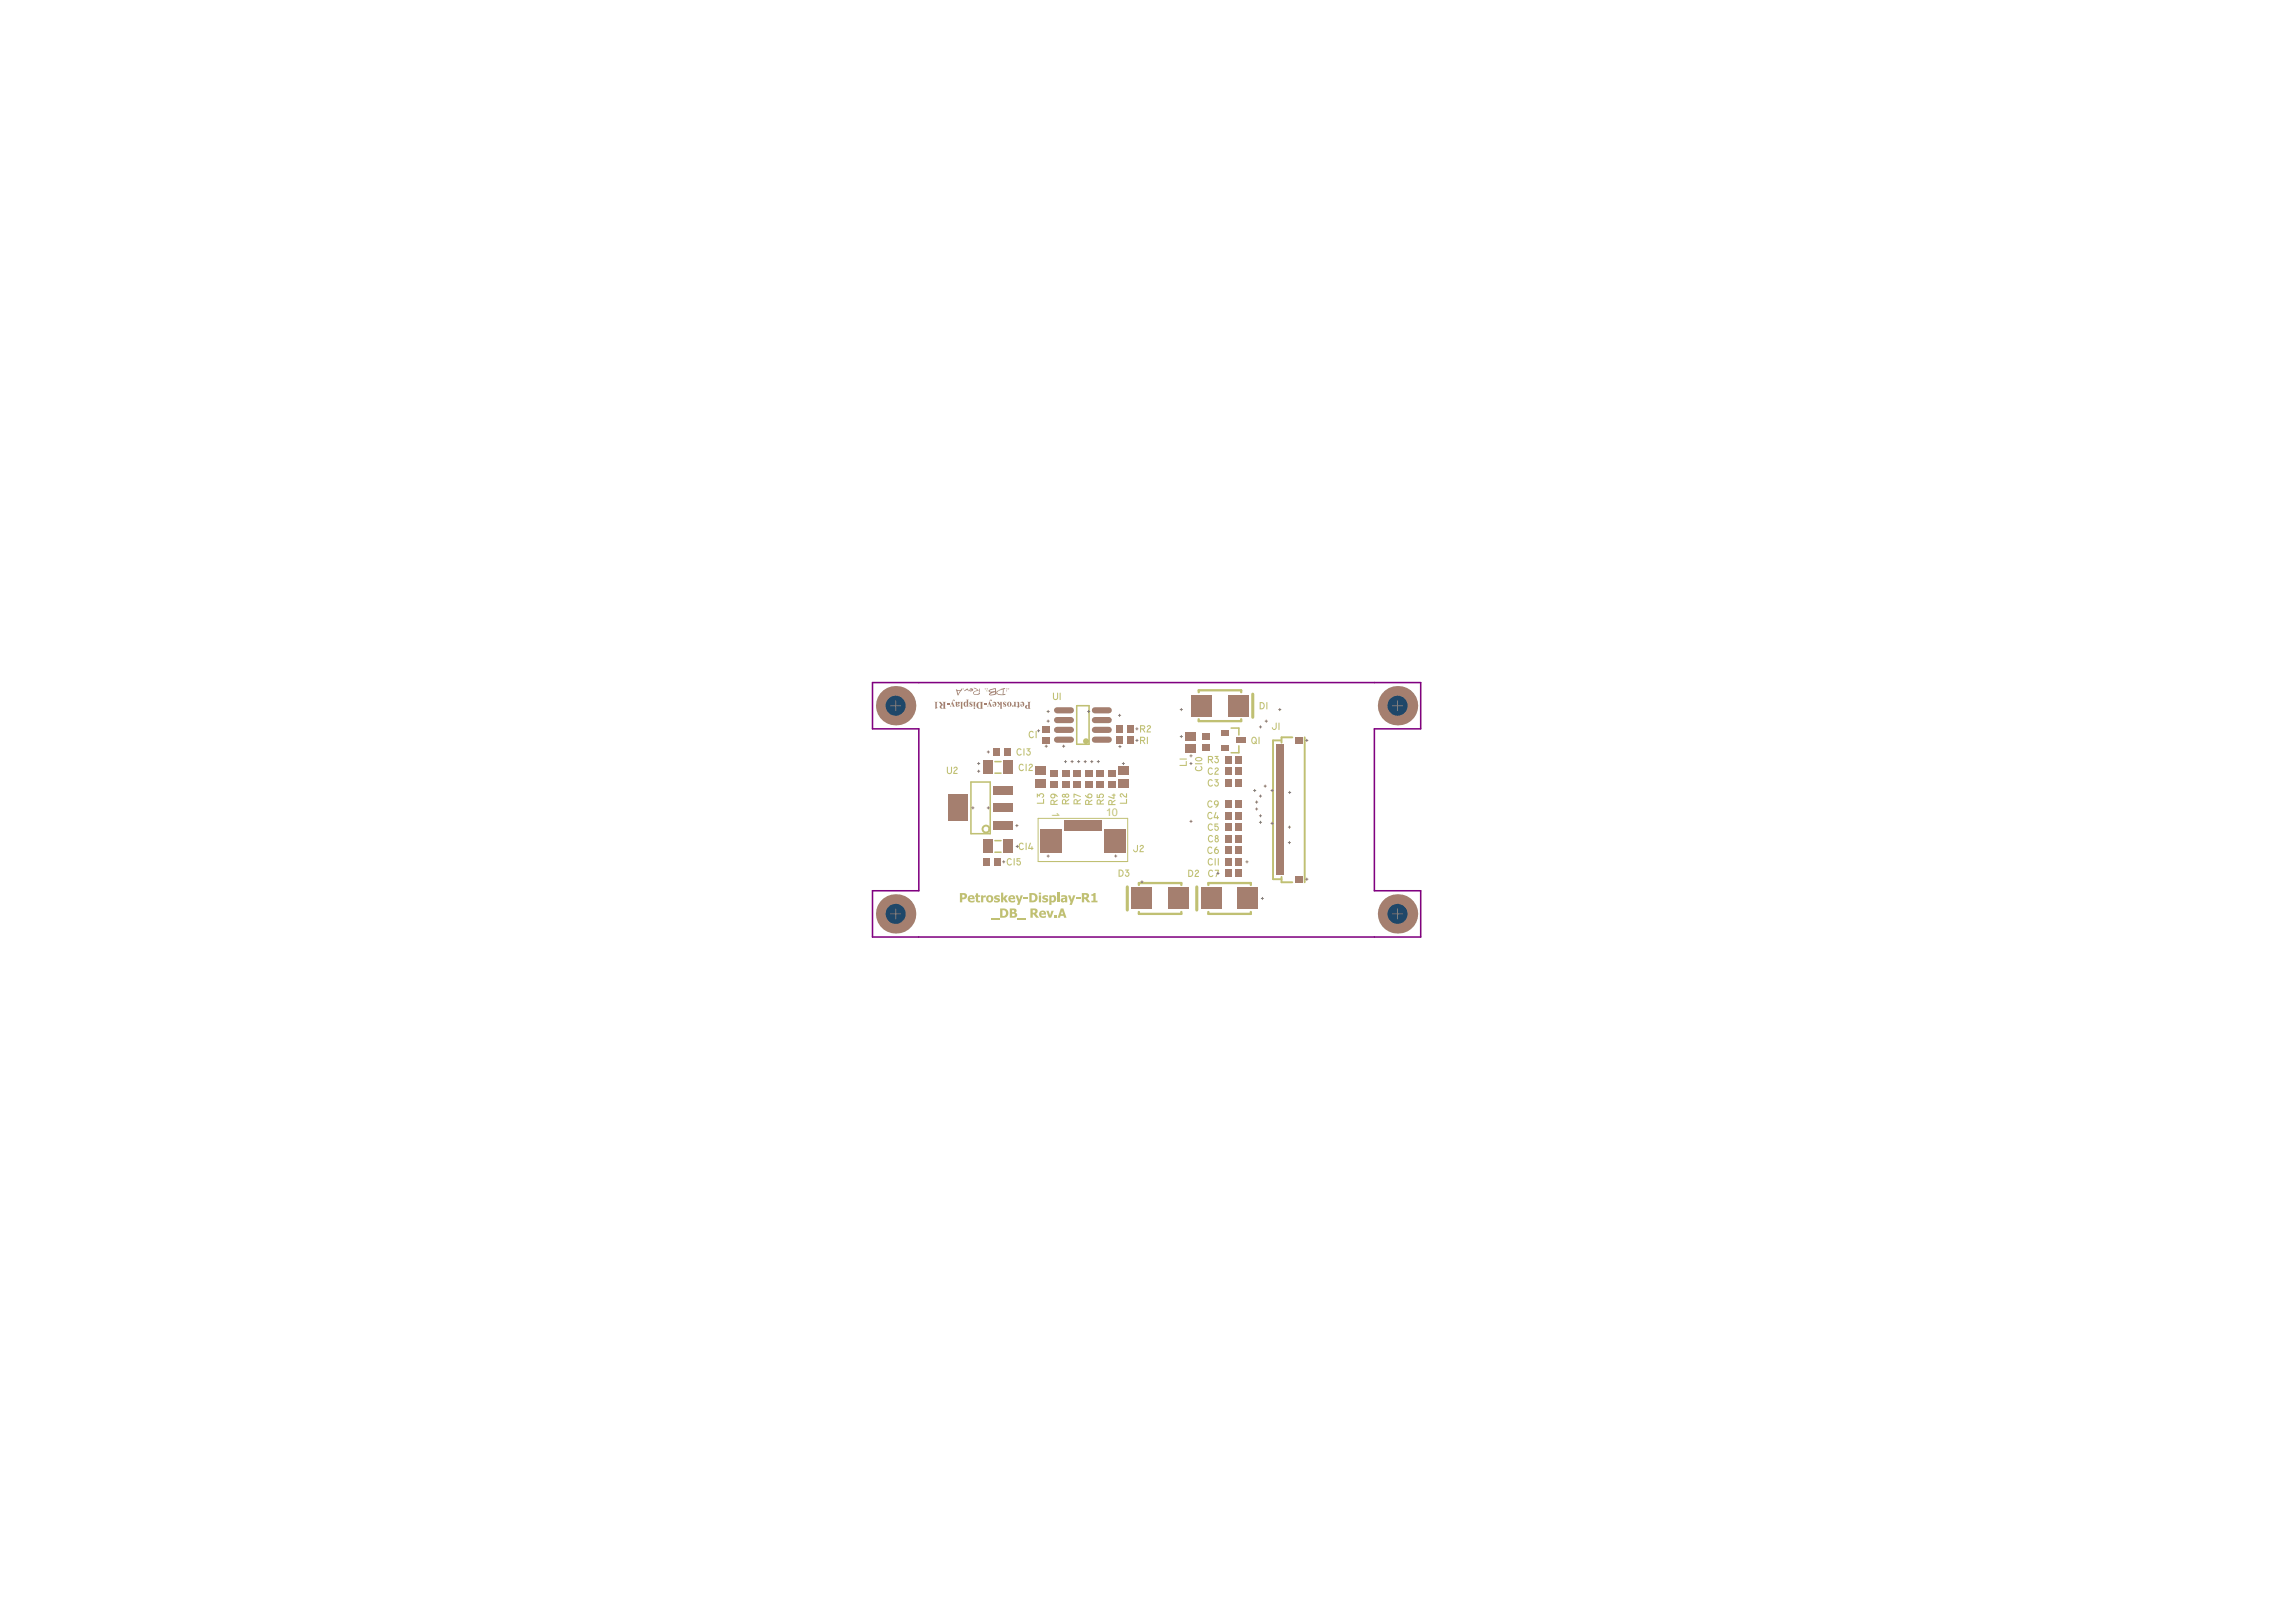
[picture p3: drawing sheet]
<svg xmlns="http://www.w3.org/2000/svg" width="297mm" height="210mm" viewBox="0 0 297 210" stroke-linecap="round" stroke-linejoin="round" font-family="sans-serif">
<defs><g id="words">
<g font-size="1.4" fill="#c0c073">
<text x="136.1" y="105" transform="rotate(90 136.1 105)">1</text>
<text x="143.1" y="105.5">10</text>
</g>
</g></defs>
<path d="M165.7 95.8h-1v18h1.1M167.2 95.4h-1.4v.7M168.8 95.4v18.8M165.8 113.5v.7h1.4" fill="none" stroke="#c0c073" stroke-width=".25"/>
<path d="M128.7 98.6h.8M139.3 91.3h1.6v5h-1.6zM159.3 94.2h1v.9M160.3 96.5v.9h-1M125.6 101.2h2.5v6.7h-2.5zM128.7 108.8h.8M128.7 100.1h.8M128.7 110.3h.8" fill="none" stroke="#c0c073" stroke-width=".2"/>
<path d="M155.1 89.6v-.3h5.5v.3M155.1 93.1v.2h5.5v-.2M147.3 114.5v-.2h5.5v.2M147.3 118v.3h5.5v-.3M156.3 114.5v-.2h5.5v.2M156.3 118v.3h5.5v-.3" fill="none" stroke="#c0c073" stroke-width=".3"/>
<path d="M162.1 89.8v3M145.8 114.8v3M154.8 114.8v3" fill="none" stroke="#c0c073" stroke-width=".4"/>
<path d="M134.3 105.9h11.6v5.6h-11.6z" fill="none" stroke="#c0c073" stroke-width=".13"/>
<g fill="#c0c073">
<path d="M156.4 112.6l.3-.1 .2 .2v.1l-.3-.1-.2 .2 .2 .4h.4l-.2 .2h-.3l-.1-.2-.1-.3z"/>
<path d="M157.2 112.6h.5l-.4 .9v-.1l.2-.7h-.3z"/>
<path d="M156.4 111.1l.2-.1 .3 .2-.1 .1-.3-.1-.1 .2 .1 .4h.4l-.1 .2h-.3l-.2-.2-.1-.3z"/>
<path d="M157.2 111.1h.1v.8l-.1 .1-.1-.1z"/>
<path d="M157.6 111.1h.1v.8l-.1 .1-.1-.1z"/>
<path d="M156.4 106.7l.2-.1 .3 .1-.1 .1-.3-.1-.1 .2 .1 .5 .4-.1-.1 .2h-.3l-.2-.2-.1-.3z"/>
<path d="M157.1 106.6h.5v.1h-.4v.2h.3l.2 .2v.2l-.2 .2h-.2l-.2-.2 .1-.1 .2 .2 .2-.2-.2-.2h-.3z"/>
<path d="M156.3 105.2l.3-.1 .2 .1v.1l-.3-.1-.2 .3 .2 .4 .4-.1-.2 .2h-.3l-.1-.2-.1-.3z"/>
<path d="M157.3 105.1l.1 .1-.2 .5h.2v-.1l.2-.1v.2l.1 .1-.2 .2-.1-.1-.4-.1z"/>
<path d="M156.4 100.9l.2-.1 .3 .2-.1 .1-.3-.1-.1 .2 .1 .4h.4l-.1 .2h-.3l-.2-.2-.1-.4z"/>
<path d="M157.1 100.9h.6l-.3 .2 .2 .2 .1 .2-.2 .3h-.3l-.1-.2 .1-.1 .2 .1 .2-.1-.1-.2-.3-.1 .2-.2h-.2z"/>
<path d="M152.6 99h.8v-.5h.1v.6h-.8z"/>
<path d="M152.6 98.2h.9h.1l-.9 .1z"/>
<path d="M141.9 102.8h.1v.3h.2v-.3l.3-.1 .3 .1v.3l-.3 .2 .2-.3-.3-.2-.1 .2v.2l-.4 .1z"/>
<path d="M134.1 103.9h.8v-.5h.2v.6h-.9z"/>
<path d="M134.1 102.7l.3 .2 .2-.2h.3l.2 .2v.2l-.3 .1 .1-.3-.2-.1h-.1l-.1 .3-.2-.2v.3h-.1z"/>
<path d="M131.6 96.9l.3-.1 .2 .2v.1l-.3-.1-.2 .2 .2 .4h.4l-.2 .2h-.2l-.2-.2-.1-.3z"/>
<path d="M132.4 96.9h.1v.8v.1z"/>
<path d="M132.8 96.9h.5l-.2 .2 .2 .2 .1 .2-.3 .3h-.2l-.1-.2v-.1l.3 .1 .1-.1v-.2l-.3-.1 .2-.2h-.3z"/>
<path d="M165.1 93.5l.1 .1v.6l-.2 .2-.2 .1-.3-.3 .2-.1 .1 .2h.2z"/>
<path d="M165.4 93.5l.1 .1v.8v.1z"/>
<path d="M162.8 95.4h.2v.8l-.1 .1z"/>
<path d="M156.3 103.7l.3-.1 .2 .1v.1l-.3-.1-.2 .3 .2 .4 .4-.1-.2 .2h-.3l-.1-.2-.1-.3z"/>
<path d="M156.4 108.2l.2-.1 .3 .1-.1 .1-.3-.1-.1 .2 .1 .5 .4-.1-.1 .2h-.3l-.2-.2v-.3z"/>
<path d="M156.3 109.6h.3l.2 .1v.1l-.3-.1-.2 .2 .2 .4h.4l-.2 .2h-.3l-.1-.2-.1-.3z"/>
<path d="M157.2 97.8l.5 .1-.2 .2 .2 .1v.3l-.2 .3-.3-.1-.1-.1 .1-.1 .2 .1 .2-.1-.1-.2-.3-.1 .2-.2h-.2z"/>
<path d="M156.4 99.4l.2-.1 .3 .2-.1 .1-.3-.1-.1 .2 .1 .4 .4-.1-.1 .3h-.3l-.2-.2-.1-.4z"/>
<path d="M157.2 99.4l.3-.1 .2 .1-.1 .3-.3 .4h.3v.2h-.5l.1-.4 .3-.3-.1-.1-.2 .1z"/>
<path d="M154.7 99.2h.1l-.1 .2 .1 .2 .3 .1 .3-.2-.1-.3 .1-.1 .1 .2v.3l-.2 .2h-.5l-.2-.3z"/>
<path d="M154.6 98.8h.9h.1l-.9 .1z"/>
<path d="M136.2 89.7h.2v.6l.1 .2 .2-.1 .1-.7h.1v.6l-.2 .3h-.2l-.2-.2z"/>
<path d="M137.1 89.7h.1v.8v.1l-.1-.1z"/>
<path d="M163.8 90.9h.2v.8l-.1 .1-.1-.1z"/>
<path d="M154.6 112.6l.3-.1 .2 .2v.2l-.4 .5h.4v.1h-.6l.2-.4 .3-.3-.1-.1-.3 .1z"/>
<path d="M145.6 112.5h.5l-.2 .3 .2 .1v.3l-.2 .3-.2-.1-.2-.1 .1-.1 .2 .1 .2-.1-.1-.2-.2-.1 .1-.2h-.2z"/>
<path d="M144.9 103.9h.8v-.5h.1v.6h-.9z"/>
<path d="M144.9 102.7h.3l.5 .4v-.4h.1v.5l-.4-.1-.3-.3-.1 .1 .1 .2-.1 .1-.1-.2z"/>
<path d="M138.9 102.7l.9 .3v.1l-.8-.2v.3h-.1z"/>
<path d="M143.4 103l.6 .2v-.2h-.1l-.1-.2h.2l.1-.1 .2 .2-.1 .1-.1 .4-.7-.2z"/>
<path d="M130.4 111.1l.2-.1 .3 .2-.1 .1-.3-.1-.1 .2 .1 .4h.4l-.1 .2h-.3l-.2-.2-.1-.3z"/>
<path d="M131.2 111.1h.1v.8l-.1 .1-.1-.1z"/>
<path d="M131.5 111.1h.5v.1h-.4v.2h.3l.2 .2-.1 .3-.1 .1h-.2l-.2-.2 .1-.1 .2 .2 .1-.2-.1-.2h-.3z"/>
<path d="M131.9 109.1l.3-.1 .2 .2-.1 .1-.2-.1-.2 .2 .2 .4h.4l-.2 .2h-.3l-.2-.2v-.3z"/>
<path d="M132.7 109.1h.1v.8v.1l-.1-.1z"/>
<path d="M133.3 109.1h.1l-.2 .6h.2v-.2h.1l.1 .2 .1 .1-.2 .2-.1-.1-.4-.1z"/>
<path d="M131.9 98.9l.3-.1 .2 .2-.1 .1-.2-.1-.2 .2 .2 .4h.4l-.2 .2h-.3l-.2-.2v-.4z"/>
<path d="M132.7 98.9h.1v.8v.1z"/>
<path d="M133.2 98.9l.2-.1 .2 .2v.2l-.4 .4h.4v.2h-.6l.2-.4 .3-.3-.1-.1-.3 .1z"/>
<path d="M133.2 94.7l.3-.1 .2 .1-.1 .1-.2-.1-.2 .3 .1 .4 .4-.1-.1 .2h-.3l-.2-.2v-.3z"/>
<path d="M134 94.6h.1v.9h-.1z"/>
<path d="M147.1 109.4h.1v.7l-.2 .2h-.2l-.2-.3 .1-.1 .1 .3 .2-.1z"/>
<path d="M147.5 109.4l.3-.1 .2 .2-.1 .2-.3 .4 .3 .1v.1h-.5l.1-.4 .3-.3-.1-.1-.2 .1z"/>
<path d="M148.4 95.4h.1v.8l-.1 .1v-.1z"/>
<path d="M148.4 93.9l.3-.1 .2 .2v.2l-.4 .4 .4 .1v.1h-.6l.1-.4 .4-.3-.2-.1-.2 .1z"/>
<path d="M122.5 99.2l.1 .1v.6l.2 .1 .2-.1v-.6l.2-.1v.7l-.2 .2-.2 .1-.3-.2z"/>
<path d="M123.4 99.3l.2-.1 .3 .1v.3l-.4 .4h.4v.2h-.6l.1-.4 .4-.3-.2-.2-.2 .2z"/>
<path d="M128.2 118.9h1.1v.1h-1.1z"/>
<path d="M131.6 118.9h1.1v.1h-1.1z"/>
<path d="M135.4 117.9h.3l.1 .6 .2-.6h.3l-.3 .9h-.3z"/>
<path d="M136.4 118.4h.3v.4h-.3z"/>
<path d="M126.3 115.6h.2v.3h.3v.2h-.3v.4l.3 .1v.2h-.3l-.2-.1v-.6h-.2z"/>
<path d="M126.9 115.9h.3v.1l.3-.1v.2l-.3 .1v.6h-.3z"/>
<path d="M128.7 116l.3-.2 .3 .1v.2l-.2-.1-.2 .1 .4 .2 .1 .2-.1 .2-.3 .1-.4-.1v-.2l.3 .1 .2-.1-.4-.2z"/>
<path d="M129.5 115.5h.3v.7l.3-.3h.3l-.3 .4 .3 .5h-.3l-.3-.4v.4h-.3z"/>
<path d="M131.4 115.9h.3l.2 .5 .1-.5h.3l-.4 1.2h-.3l.1-.4z"/>
<path d="M132.4 116.1h.6v.3h-.6z"/>
<path d="M134.9 116l.3-.2 .4 .1v.2l-.3-.1-.2 .1 .5 .2v.2l-.1 .2-.3 .1-.4-.1v-.2l.3 .1 .2-.1-.4-.2z"/>
<path d="M136.8 115.5h.3v1.3h-.3z"/>
<path d="M138.2 115.9h.3l.2 .5 .1-.5h.3l-.4 1.2h-.3l.1-.4z"/>
<path d="M139.2 116.1h.5v.3h-.5z"/>
<path d="M141.2 115.7h.2l.1-.1h.2v1h.3v.2h-.8v-.2h.2v-.7h-.2z"/>
<path d="M141.9 103.5l.3-.1 .2 .3 .4-.3v.2l-.4 .2v.2h.4v.1h-.9zM142 103.6v.4h.3v-.4z"/>
<path d="M140.5 103.6l.2-.1 .2 .2 .4-.2v.1l-.4 .3v.1h.4v.1l-.9 .1zM140.6 103.7l-.1 .3h.3v-.3z"/>
<path d="M140.4 102.9h.1l.2 .2v-.3l.3-.1 .2 .1 .1 .2-.1 .2-.3 .1-.3-.1zM140.8 103a.2 .2 0 0 0 .4 0 .2 .2 0 0 0-.4 0z"/>
<path d="M136 103.6l.2-.1 .2 .2 .4-.2v.1l-.4 .3v.1h.4v.1l-.9 .1zM136.1 103.7l-.1 .3h.3v-.3z"/>
<path d="M136 102.8l.5-.1 .2 .2 .1 .2h-.1l-.2-.2v.4h-.4l-.2-.2zM136 103a.2 .2 0 0 0 .4 0 .2 .2 0 0 0-.4 0z"/>
<path d="M162 95.4l.3-.1 .2 .2 .1 .8-.1-.1-.3 .1-.2-.1-.1-.4zM162.1 95.5l-.1 .5 .3 .2v-.2h.1v-.3l-.1-.2z"/>
<path d="M157.1 103.7l.4-.1 .2 .2-.1 .5-.3 .2-.1-.1 .3-.2h-.2l-.2-.1-.1-.2zM157.2 103.9a.19 .19 0 0 0 .3 0 .19 .19 0 0 0-.3 0z"/>
<path d="M157.2 108.1h.3l.1 .2v.2l.1 .3-.2 .2h-.2l-.2-.2zM157.3 108.3a.11 .11 0 0 0 .2 0 .11 .11 0 0 0-.2 0zM157.3 108.7a.15 .15 0 0 0 .3 0 .15 .15 0 0 0-.3 0z"/>
<path d="M157.2 109.7l.3-.1v.1l-.3 .2h.3l.2 .2v.3l-.2 .1h-.3l-.1-.2v-.3zM157.2 110.2a.2 .2 0 0 0 .4 0 .2 .2 0 0 0-.4 0z"/>
<path d="M156.3 97.8h.4l.2 .1v.3l-.2 .2 .2 .4-.3-.4h-.2v.3h-.1zM156.4 98v.2h.4l-.1-.2z"/>
<path d="M154.7 98.1l.2-.1h.4l.2 .1 .1 .2-.3 .2h-.4l-.3-.2zM154.8 98.2v.1l.2 .1 .4-.1-.2-.2z"/>
<path d="M163 90.9h.4l.2 .2v.4l-.2 .3h-.4zM163.1 91v.7l.2-.1 .2-.1v-.3l-.2-.2z"/>
<path d="M153.7 112.5l.4 .1 .2 .2v.4l-.2 .3h-.4zM153.9 112.7v.7l.2-.1 .1-.1v-.3l-.1-.2z"/>
<path d="M144.7 112.5l.4 .1 .2 .2v.4l-.2 .2-.4 .1zM144.9 112.7v.6h.2l.1-.2v-.2l-.1-.2z"/>
<path d="M137.5 103.5l.2-.1 .2 .2 .4-.2v.1l-.4 .3v.2h.4v.1h-.9zM137.6 103.6l-.1 .4h.3v-.4z"/>
<path d="M137.4 102.8l.7-.1 .2 .1v.2l-.2 .2-.3-.1-.2 .1-.2-.1zM137.5 103a.11 .11 0 0 0 .2 0 .11 .11 0 0 0-.2 0zM137.9 103a.15 .15 0 0 0 .3 0 .15 .15 0 0 0-.3 0z"/>
<path d="M139 103.5l.2-.1 .2 .2 .4-.2v.1l-.4 .3v.2h.4v.1h-.9zM139.1 103.6l-.1 .4h.3v-.4z"/>
<path d="M143.4 103.6l.3-.1 .2 .2 .4-.2v.1l-.4 .3v.2h.4v.1h-.9zM143.5 103.7v.4h.3v-.4z"/>
<path d="M147.5 95.3h.4l.2 .1 .1 .3-.3 .2 .2 .4-.3-.4h-.2v.4h-.1zM147.6 95.5v.3l.4-.1v-.2z"/>
<path d="M147.5 93.8h.4l.2 .2 .1 .2-.3 .2 .2 .4-.3-.4h-.2v.4h-.1zM147.6 94v.3l.4-.1v-.2z"/>
<path d="M129.4 117.6h.6l.3 .2 .2 .4-.3 .5-.8 .1zM129.7 117.8v.7h.2l.2-.2v-.3l-.1-.2z"/>
<path d="M130.6 117.6h.7l.2 .1v.2l-.1 .2 .1 .1 .1 .2-.1 .3-.9 .1zM130.9 117.8v.2h.3v-.2zM130.9 118.2v.3h.4l-.1-.2z"/>
<path d="M133.3 117.6h.7l.2 .1v.3l-.2 .3 .4 .5h-.3l-.4-.5h-.1v.5h-.3zM133.6 117.8v.3h.3v-.3z"/>
<path d="M134.6 118l.3-.2 .3 .1 .1 .5h-.6l.2 .2 .4-.1v.2l-.4 .1-.3-.1-.2-.4zM134.8 118.1l-.1 .1h.3v-.2z"/>
<path d="M137.2 117.6h.4l.4 1.2h-.3l-.1-.3h-.4l-.1 .3h-.3zM137.4 117.9l-.1 .4h.2z"/>
<path d="M124.2 115.6h.6l.3 .2-.1 .4-.5 .2v.4h-.3zM124.5 115.8v.4l.2-.1 .1-.3z"/>
<path d="M125.3 116l.4-.2 .3 .2 .1 .4h-.6l.1 .2 .5-.1v.2l-.4 .1-.4-.1-.1-.4zM125.5 116.1v.1h.3l-.1-.2z"/>
<path d="M127.5 116.3a.5 .5 0 0 1 1 0 .5 .5 0 0 1-1 0zM127.9 116.1v.4l.2 .1 .1-.2v-.2l-.1-.1z"/>
<path d="M130.6 116l.3-.2 .3 .1 .1 .5h-.6l.2 .2 .4-.1v.2l-.4 .1-.3-.1-.2-.4zM130.8 116.1l-.1 .1h.4l-.1-.2z"/>
<path d="M133.2 115.6h.6l.3 .2 .1 .5-.2 .4-.8 .1zM133.5 115.8v.7h.2l.2-.2v-.3l-.2-.2z"/>
<path d="M134.4 115.9h.3v.9h-.3zM134.4 115.5h.3v.2h-.3z"/>
<path d="M135.8 115.9h.2v.1l.4-.1 .2 .2v.5l-.3 .2-.3-.1v.4h-.2zM136 116.1v.5h.3v-.5h-.1z"/>
<path d="M137.5 116.4v.2l.3-.1v-.2zM137.3 115.9l.4-.1 .3 .1 .1 .9h-.3v-.1l-.3 .1-.2-.1-.1-.2 .1-.2 .5-.1-.2-.2-.3 .1z"/>
<path d="M140 115.6h.6l.2 .1 .1 .3-.2 .3 .4 .5h-.4l-.3-.5h-.1v.5h-.3zM140.3 115.8v.3h.2v-.3z"/>
</g>
<circle cx="140.5" cy="95.9" r=".2" fill="none" stroke="#c0c073" stroke-width=".35"/>
<circle cx="127.6" cy="107.3" r=".45" fill="none" stroke="#c0c073" stroke-width=".25"/>
<g fill="#a57f6f">
<path d="M131.6 90.9h.2l.1 .5-.2 .3v-.3h-.2h.2v-.5l-.2 .1z"/>
<path d="M131.1 90.8h.4l-.1 .2 .1 .4h-.3v-.1l-.1 .1h-.2l.1-.1h.1l.1-.1v-.3z"/>
<path d="M129.8 90.9l.4-.1v.2l-.2-.1h-.1l.3 .3-.1 .2-.3 .1v-.2l.1 .1h.1l-.2-.3z"/>
<path d="M128.9 90.8h.4l.1 .3-.1-.3h.4l-.1 .1 .1 .8h-.3v-.6l-.2 .2 .1 .1h-.3l.3-.2z"/>
<path d="M128.1 90.6l.1-.1 .1 .1-.1 .1-.1-.1-.1 .2 .3 .6h-.3h.1l-.2-.4-.1 .4h.1h-.2z"/>
<path d="M127.3 91.1h.3v.1h-.3z"/>
<path d="M125.5 90.9l.3-.1v.2l-.2-.1h-.1l.3 .3-.1 .2-.3 .1v-.2l.2 .1h.1l-.3-.3z"/>
<path d="M124.2 90.8h.4l-.1 .1 .1 .8h-.3v-.8z"/>
<path d="M123.3 90.6l.1-.1 .1 .1-.1 .1-.1-.1-.1 .2 .3 .6h-.3h.1l-.2-.4-.1 .4h.1h-.2z"/>
<path d="M122.5 91.1h.3v.1h-.3z"/>
<path d="M120.9 90.8h.4l-.1 .1v.6l.2 .1-.4 .1v-.8z"/>
<path d="M126 89l.3 .1 .3 .2-.5 .3-.1 .1v.1l.3 .1 .3-.1 .1-.7v.7l-.4 .1-.4-.1v-.1v-.2l.6-.2z"/>
<path d="M124.7 89.4l.4-.3 .2 .3v.1l-.2-.3z"/>
<path d="M132.9 90.8h.5l-.2 .2v.6l.2 .1h-.6l-.2-.1 .1-.3 .3-.1v-.3zM132.9 91.3l-.1 .3 .2 .1v-.4z"/>
<path d="M132.1 90.9l.2-.1 .2 .2v.3l-.2 .1h-.1l-.2-.1v-.1h.3l-.1-.3-.2 .1zM132.2 91.2l.1 .2v-.2z"/>
<path d="M130.3 91.2a.31 .31 0 0 1 .6 0 .31 .31 0 0 1-.6 0zM130.5 90.9v.4l.1 .1 .1-.4z"/>
<path d="M128.5 90.9l.2-.1 .2 .1v.3l-.2 .2h-.1l-.2-.1v-.1h.3l-.1-.3-.2 .1zM128.6 91.2l.1 .2v-.2z"/>
<path d="M126.4 91l.3-.2h.5l-.1 .2v.6l.1 .1h-.5l-.3-.1-.1-.3zM126.6 90.9v.6l.1 .1 .2 .1v-.8z"/>
<path d="M126 91.6a.1 .1 0 0 1 .2 0 .1 .1 0 0 1-.2 0zM125.9 90.8h.3v.1v.5h-.2z"/>
<path d="M125 90.5h.3v.2v.7h-.2l-.2 .1-.2-.2 .1-.4 .1-.1 .2 .1v-.3zM124.9 90.9v.3l.1 .2 .1-.1v-.3z"/>
<path d="M123.6 90.9h.5v.1l-.3 .2 .1 .2h.1v-.2h.1v.2l-.2 .1-.2-.1zM123.8 91v.2l.2-.2z"/>
<path d="M121.4 90.8h.3l.3 .4 .1-.3-.2-.1h.5l-.1 .2v.6l.1 .1-.8-.1v-.2l.2-.2zM121.8 91.3v.3l.3 .1v-.4z"/>
<path d="M130.2 89.4a.06 .06 0 0 1 .1 0 .06 .06 0 0 1-.1 0zM130.2 89.1a.08 .08 0 0 1 .1 0 .08 .08 0 0 1-.1 0z"/>
<path d="M128.9 89.5l.7-.4h.4l-.2 .1v.6l.3 .1-.3 .1-.6-.1-.3-.2zM129.2 89.3l.1-.1zM129 89.5v.2l.2 .1h.6l-.1-.6z"/>
<path d="M128 89.3l.8-.2v.6l.1 .1-.5 .2h-.4v-.2l.2-.2-.3-.1zM128.1 89.8l.2 .1 .4-.1v-.2zM128 89.4l.2 .1h.5v-.3z"/>
<path d="M127.6 89.4a.06 .06 0 0 1 .1 0 .06 .06 0 0 1-.1 0zM127.6 89.1a.1 .1 0 0 1 .2 0 .1 .1 0 0 1-.2 0z"/>
<path d="M125.5 89.1h.2l.2 .2-.2 .2h-.2l-.1-.3h.3zM125.5 89.3h.2z"/>
<path d="M123.7 89.2l.5 .1 .2-.2 .1 .1-.6 .8zM123.8 89.4l.2 .4 .2-.4z"/>
<circle cx="130.5" cy="89.2" r=".07"/>
<circle cx="127.5" cy="89.2" r=".07"/>
<circle cx="124.6" cy="89.2" r=".07"/>
<circle cx="180.8" cy="91.3" r="2.55"/>
</g>
<circle cx="180.8" cy="91.3" r="1.3" fill="#1f4769"/>
<circle cx="115.9" cy="91.3" r="2.55" fill="#a57f6f"/>
<circle cx="115.9" cy="91.3" r="1.3" fill="#1f4769"/>
<circle cx="180.8" cy="118.3" r="2.55" fill="#a57f6f"/>
<circle cx="180.8" cy="118.3" r="1.3" fill="#1f4769"/>
<circle cx="115.9" cy="118.3" r="2.55" fill="#a57f6f"/>
<circle cx="115.9" cy="118.3" r="1.3" fill="#1f4769"/>
<g fill="#a57f6f">
<path d="M159.8 112.5h.9v1h-.9z" fill-rule="evenodd"/>
<path d="M159.8 111h.9v1h-.9z" fill-rule="evenodd"/>
<path d="M159.8 106.5h.9v1h-.9z" fill-rule="evenodd"/>
<path d="M159.8 105h.9v1h-.9z" fill-rule="evenodd"/>
<path d="M159.8 100.8h.9v1h-.9z" fill-rule="evenodd"/>
<path d="M158.4 112.5h.9v1h-.9z" fill-rule="evenodd"/>
<path d="M158.4 111h.9v1h-.9z" fill-rule="evenodd"/>
<path d="M158.4 106.5h.9v1h-.9z" fill-rule="evenodd"/>
<path d="M158.4 105h.9v1h-.9z" fill-rule="evenodd"/>
<path d="M158.4 100.8h.9v1h-.9z" fill-rule="evenodd"/>
<path d="M158 96.4h1v.7h-1z" fill-rule="evenodd"/>
<path d="M158 94.5h1v.7h-1z" fill-rule="evenodd"/>
<path d="M141.8 101.1h1v.9h-1z" fill-rule="evenodd"/>
<path d="M140.3 101.1h1v.9h-1z" fill-rule="evenodd"/>
<path d="M135.9 101.1h1v.9h-1z" fill-rule="evenodd"/>
<path d="M133.9 100.8h1.4v1.1h-1.4z" fill-rule="evenodd"/>
<path d="M129.9 96.8h.9v1h-.9z" fill-rule="evenodd"/>
<path d="M128.5 96.8h.9v1h-.9z" fill-rule="evenodd"/>
<path d="M159.8 108h.9v1h-.9z" fill-rule="evenodd"/>
<path d="M159.8 103.5h.9v1h-.9z" fill-rule="evenodd"/>
<path d="M159.8 109.5h.9v1h-.9z" fill-rule="evenodd"/>
<path d="M160 95.4h1.2v.8h-1.2z" fill-rule="evenodd"/>
<path d="M159.8 97.8h.9v1h-.9z" fill-rule="evenodd"/>
<path d="M159.8 99.3h.9v1h-.9z" fill-rule="evenodd"/>
<path d="M158.4 108h.9v1h-.9z" fill-rule="evenodd"/>
<path d="M158.4 103.5h.9v1h-.9z" fill-rule="evenodd"/>
<path d="M158.4 109.5h.9v1h-.9z" fill-rule="evenodd"/>
<path d="M158.4 97.8h.9v1h-.9z" fill-rule="evenodd"/>
<path d="M158.4 99.3h.9v1h-.9z" fill-rule="evenodd"/>
<path d="M145.8 95.3h.9v1h-.9z" fill-rule="evenodd"/>
<path d="M145.8 93.8h.9v1h-.9z" fill-rule="evenodd"/>
<path d="M144.4 95.3h.9v1h-.9z" fill-rule="evenodd"/>
<path d="M144.4 93.8h.9v1h-.9z" fill-rule="evenodd"/>
<path d="M142.1 106.2h.4v1.3h-.4z" fill-rule="evenodd"/>
<path d="M141.6 106.2h.4v1.3h-.4z" fill-rule="evenodd"/>
<path d="M141.8 99.7h1v.9h-1z" fill-rule="evenodd"/>
<path d="M141.1 106.2h.4v1.3h-.4z" fill-rule="evenodd"/>
<path d="M140.6 106.2h.4v1.3h-.4z" fill-rule="evenodd"/>
<path d="M140.1 106.2h.4v1.3h-.4z" fill-rule="evenodd"/>
<path d="M139.6 106.2h.4v1.3h-.4z" fill-rule="evenodd"/>
<path d="M140.3 99.7h1v.9h-1z" fill-rule="evenodd"/>
<path d="M138.6 106.2h.4v1.3h-.4z" fill-rule="evenodd"/>
<path d="M138.1 106.2h.4v1.3h-.4z" fill-rule="evenodd"/>
<path d="M137.6 106.2h.4v1.3h-.4z" fill-rule="evenodd"/>
<path d="M135.9 99.7h1v.9h-1z" fill-rule="evenodd"/>
<path d="M133.9 99.2h1.4v1.1h-1.4z" fill-rule="evenodd"/>
<path d="M129.9 108.6h1.2v1.8h-1.2z" fill-rule="evenodd"/>
<path d="M129.9 98.4h1.2v1.8h-1.2z" fill-rule="evenodd"/>
<path d="M165.1 112.8h1v.4h-1z" fill-rule="evenodd"/>
<path d="M165.1 112.3h1v.4h-1z" fill-rule="evenodd"/>
<path d="M167.6 113.4h.9v.9h-.9z" fill-rule="evenodd"/>
<path d="M165.1 111.8h1v.4h-1z" fill-rule="evenodd"/>
<path d="M165.1 111.3h1v.4h-1z" fill-rule="evenodd"/>
<path d="M165.1 110.8h1v.4h-1z" fill-rule="evenodd"/>
<path d="M165.1 110.3h1v.4h-1z" fill-rule="evenodd"/>
<path d="M165.1 109.8h1v.4h-1z" fill-rule="evenodd"/>
<path d="M165.1 109.3h1v.4h-1z" fill-rule="evenodd"/>
<path d="M165.1 108.8h1v.4h-1z" fill-rule="evenodd"/>
<path d="M165.1 108.3h1v.4h-1z" fill-rule="evenodd"/>
<path d="M165.1 107.8h1v.4h-1z" fill-rule="evenodd"/>
<path d="M165.1 107.3h1v.4h-1z" fill-rule="evenodd"/>
<path d="M165.1 106.8h1v.4h-1z" fill-rule="evenodd"/>
<path d="M165.1 106.3h1v.4h-1z" fill-rule="evenodd"/>
<path d="M165.1 105.3h1v.4h-1z" fill-rule="evenodd"/>
<path d="M165.1 104.8h1v.4h-1z" fill-rule="evenodd"/>
<path d="M165.1 104.3h1v.4h-1z" fill-rule="evenodd"/>
<path d="M165.1 105.8h1v.4h-1z" fill-rule="evenodd"/>
<path d="M165.1 103.3h1v.4h-1z" fill-rule="evenodd"/>
<path d="M165.1 102.9h1v.3h-1z" fill-rule="evenodd"/>
<path d="M165.1 102.4h1v.4h-1z" fill-rule="evenodd"/>
<path d="M165.1 101.4h1v.4h-1z" fill-rule="evenodd"/>
<path d="M165.1 100.9h1v.4h-1z" fill-rule="evenodd"/>
<path d="M165.1 100.4h1v.4h-1z" fill-rule="evenodd"/>
<path d="M165.1 99.4h1v.4h-1z" fill-rule="evenodd"/>
<path d="M165.1 98.9h1v.4h-1z" fill-rule="evenodd"/>
<path d="M165.1 98.4h1v.4h-1z" fill-rule="evenodd"/>
<path d="M165.1 97.4h1v.4h-1z" fill-rule="evenodd"/>
<path d="M165.1 96.9h1v.4h-1z" fill-rule="evenodd"/>
<path d="M165.1 96.4h1v.4h-1z" fill-rule="evenodd"/>
<path d="M153.4 96.3h1.4v1.1h-1.4z" fill-rule="evenodd"/>
<path d="M155.6 96.3h1v.9h-1z" fill-rule="evenodd"/>
<path d="M153.4 94.7h1.4v1.1h-1.4z" fill-rule="evenodd"/>
<path d="M155.6 94.9h1v.9h-1z" fill-rule="evenodd"/>
<path d="M144.6 100.8h1.4v1.1h-1.4z" fill-rule="evenodd"/>
<path d="M138.8 101.1h1v.9h-1z" fill-rule="evenodd"/>
<path d="M143.3 101.1h1v.9h-1z" fill-rule="evenodd"/>
<path d="M137.4 101.1h.9v.9h-.9z" fill-rule="evenodd"/>
</g>
<path d="M141.6 93.2h1.8" fill="none" stroke="#a57f6f" stroke-width=".8"/>
<g fill="#a57f6f">
<path d="M128.6 111h.9v1h-.9z" fill-rule="evenodd"/>
<path d="M128.5 106.3h2.5v1.1h-2.5z" fill-rule="evenodd"/>
<path d="M127.2 111h.9v1h-.9z" fill-rule="evenodd"/>
<path d="M165.1 103.8h1v.4h-1z" fill-rule="evenodd"/>
<path d="M165.1 101.9h1v.4h-1z" fill-rule="evenodd"/>
<path d="M165.1 99.9h1v.4h-1z" fill-rule="evenodd"/>
<path d="M165.1 97.9h1v.4h-1z" fill-rule="evenodd"/>
<path d="M167.6 95.3h.9v.9h-.9z" fill-rule="evenodd"/>
<path d="M155.4 114.9h2.7v2.8h-2.7z" fill-rule="evenodd"/>
<path d="M154.1 89.9h2.7v2.8h-2.7z" fill-rule="evenodd"/>
<path d="M146.4 114.9h2.7v2.8h-2.7z" fill-rule="evenodd"/>
<path d="M144.6 99.2h1.4v1.1h-1.4z" fill-rule="evenodd"/>
<path d="M139.1 106.2h.4v1.3h-.4z" fill-rule="evenodd"/>
<path d="M138.8 99.7h1v.9h-1z" fill-rule="evenodd"/>
<path d="M143.3 99.7h1v.9h-1z" fill-rule="evenodd"/>
<path d="M137.4 99.7h.9v.9h-.9z" fill-rule="evenodd"/>
</g>
<path d="M141.6 95.7h1.8M141.6 91.9h1.8M141.6 94.5h1.8" fill="none" stroke="#a57f6f" stroke-width=".8"/>
<g fill="#a57f6f">
<path d="M128.5 104h2.5v1.1h-2.5z" fill-rule="evenodd"/>
<path d="M134.9 95.3h1v.9h-1z" fill-rule="evenodd"/>
<path d="M128.5 101.7h2.5v1.1h-2.5z" fill-rule="evenodd"/>
<path d="M134.9 93.9h1v.9h-1z" fill-rule="evenodd"/>
<path d="M122.7 102.9h2.5v3.3h-2.5z" fill-rule="evenodd"/>
</g>
<path d="M136.8 93.2h1.7" fill="none" stroke="#a57f6f" stroke-width=".8"/>
<g fill="#a57f6f">
<path d="M151.1 114.9h2.7v2.8h-2.7z" fill-rule="evenodd"/>
<path d="M160.1 114.9h2.7v2.8h-2.7z" fill-rule="evenodd"/>
<path d="M142.9 107.2h2.8v3.1h-2.8z" fill-rule="evenodd"/>
<path d="M158.8 89.9h2.7v2.8h-2.7z" fill-rule="evenodd"/>
<path d="M127.2 108.6h1.2v1.8h-1.2z" fill-rule="evenodd"/>
<path d="M134.5 107.2h2.8v3.1h-2.8z" fill-rule="evenodd"/>
<path d="M127.2 98.4h1.2v1.8h-1.2z" fill-rule="evenodd"/>
</g>
<path d="M136.8 95.7h1.7M136.8 91.9h1.7M136.8 94.5h1.7" fill="none" stroke="#a57f6f" stroke-width=".8"/>
<path d="M112.9 88.3h70.9v6h-6v21h6v6h-70.9v-6h6v-21h-6z" fill="none" stroke="#800080" stroke-width=".2"/>
<g fill="none" stroke="#808080" stroke-width=".13">
<path d="M115.2 91.3h1.3M115.9 90.7v1.3M126.5 98.8h.3M126.5 99.8h.3M126.6 98.7v.3M126.6 99.7v.3M127.7 97.3h.3M127.9 97.2v.3M134.2 94.6h.3M134.4 94.4v.3M135.2 96.6h.3M135.4 96.4v.3"/>
<path d="M135.5 93.3h.3M135.5 92.1h.3M135.6 91.9v.3M135.6 93.2v.3M137.5 96.6h.2M137.6 96.4v.3M137.7 98.6h.3M137.8 98.4v.3M138.5 98.6h.3M138.7 98.4v.3M139.4 98.6h.3M139.5 98.4v.3"/>
<path d="M140.2 98.6h.3M140.4 98.4v.3M140.7 92.1h.3M140.8 91.9v.3M141.1 98.6h.3M141.2 98.4v.3M141.9 98.6h.3M142.1 98.4v.3M144.7 92.6h.3M144.7 96.6h.3M144.8 92.4v.3M144.9 96.5v.3"/>
<path d="M145.2 98.8h.3M145.3 98.7v.3M146.9 94.3h.3M146.9 95.8h.3M147.1 94.2v.3M147.1 95.7v.3M152.7 91.8h.3M152.7 95.3h.3M152.8 91.7v.3M152.8 95.2v.3M153.9 97.8h.3M153.9 98.8h.3"/>
<path d="M154.1 97.7v.3M154.1 98.7v.3M162.9 94.1h.3M163.1 93.9v.3M163.7 93.3h.3M163.8 93.2v.3M165.4 91.8h.3M165.6 91.7v.3M168.9 95.8h.3M169.1 95.7v.3M180.2 91.3h1.3M180.8 90.7v1.3"/>
<path d="M115.2 118.3h1.3M115.9 117.6v1.3M125.7 104.5h.3M125.9 104.4v.3M127.7 104.5h.3M127.9 104.4v.3M129.7 111.5h.3M129.9 111.4v.3M131.4 106.8h.3M131.5 109.5h.3M131.6 106.7v.3M131.6 109.4v.3"/>
<path d="M135.5 110.8h.3M135.6 110.6v.3M144.2 110.8h.3M144.3 110.6v.3M147.6 114.1h.3M147.7 114v.3M153.9 106.3h.3M154.1 106.1v.3M157.4 113h.3M157.6 112.9v.3M161.2 111.5h.3M161.3 111.4v.3"/>
<path d="M162.2 102.3h.3M162.3 102.2v.3M162.4 104.7h.3M162.4 103.8h.3M162.6 103.6v.3M162.6 104.5v.3M162.9 106.4h.3M162.9 105.6h.3M162.9 103h.3M163.1 102.9v.3M163.1 105.4v.3M163.1 106.3v.3"/>
<path d="M163.2 116.3h.3M163.3 116.1v.3M163.5 101.7h.3M163.7 101.6v.3M164.4 102.3h.3M164.4 106.5h.3M164.6 102.2v.3M164.6 106.4v.3M166.7 107h.3M166.7 109h.3M166.7 102.6h.3M166.8 106.9v.3"/>
<path d="M166.8 108.9v.3M166.8 102.4v.3M168.9 113.8h.3M169.1 113.6v.3M180.2 118.3h1.3M180.8 117.6v1.3"/>
</g>
<use href="#words"/>
</svg>
